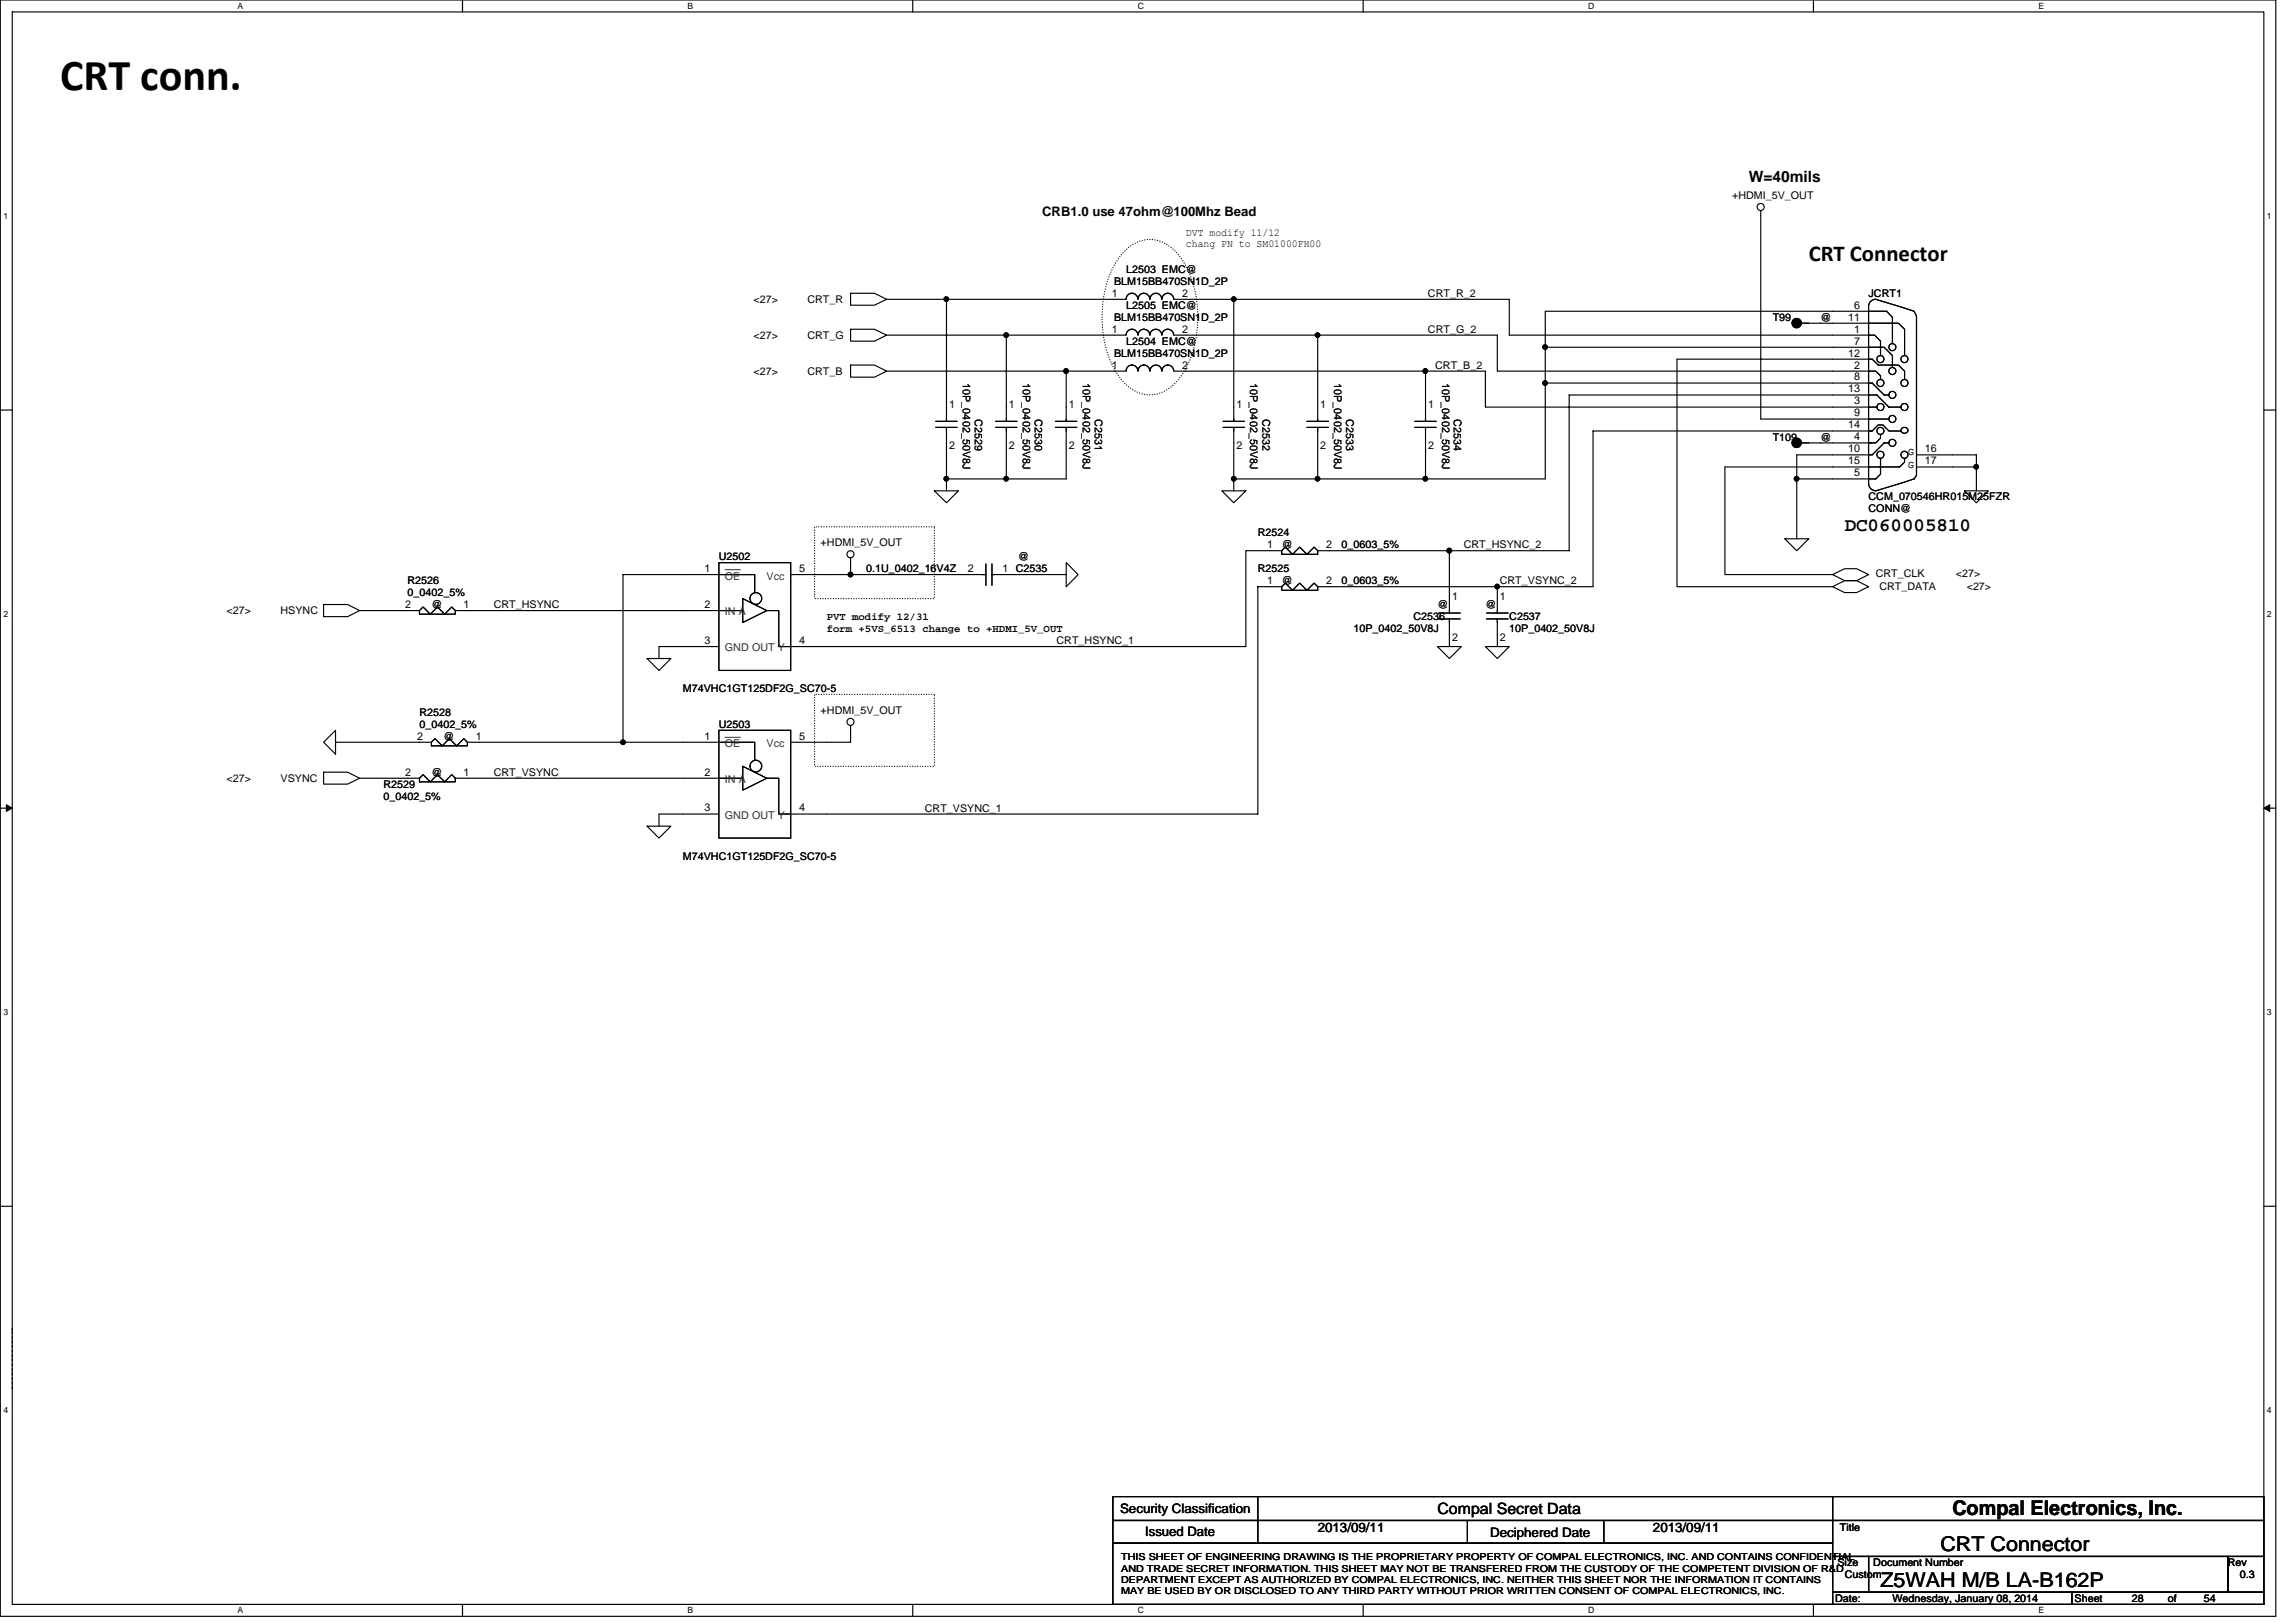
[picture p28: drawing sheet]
<svg xmlns="http://www.w3.org/2000/svg" width="297mm" height="210mm" viewBox="0 0 297 210" stroke-linecap="round" stroke-linejoin="round" font-family="sans-serif">
<defs><g id="words">
<text font-size="5.7" x="7.8" y="11.6">CRT conn.</text>
<text font-size="2.9" x="234" y="33.8">CRT Connector</text>
<g font-size="2.6">
<text x="252.6" y="196.1">Compal Electronics, Inc.</text>
<text x="251" y="200.7">CRT Connector</text>
<text x="243.3" y="205.3">Z5WAH M/B LA-B162P</text>
</g>
<text font-size="2.5" x="238.7" y="68.7">DC060005810</text>
<g font-size="2">
<text x="226.2" y="23.6">W=40mils</text>
<text x="186" y="195.9">Compal Secret Data</text>
</g>
<g font-size="1.7">
<text x="134.8" y="27.9">CRB1.0 use 47ohm@100Mhz Bead</text>
<text x="144.9" y="195.8">Security Classification</text>
<text x="148.2" y="198.8">Issued Date</text>
<text x="170.5" y="198.3">2013/09/11</text>
<text x="192.8" y="198.9">Deciphered Date</text>
<text x="213.8" y="198.3">2013/09/11</text>
</g>
<g font-size="1.4">
<text x="224.1" y="25.7">+HDMI_5V_OUT</text>
<text x="145.7" y="35.3">L2503 EMC@</text>
<text x="153.4" y="30.5">DVT modify 11/12</text>
<text x="153.4" y="32">chang PN to SM01000FH00</text>
<text x="97.5" y="39.2">&lt;27&gt;</text>
<text x="104.5" y="39.2">CRT_R</text>
<text x="143.8" y="38.4">1</text>
<text x="144.1" y="36.9">BLM15BB470SN1D_2P</text>
<text x="144.1" y="41.5">BLM15BB470SN1D_2P</text>
<text x="145.7" y="40">L2505 EMC@</text>
<text x="152.9" y="38.4">2</text>
<text x="184.7" y="38.4">CRT_R_2</text>
<text x="229.3" y="41.5">T99</text>
<text x="235.5" y="41.5">@</text>
<text x="239.1" y="41.5">11</text>
<text x="239.9" y="39.9">6</text>
<text x="241.7" y="38.4">JCRT1</text>
<text x="97.5" y="43.9">&lt;27&gt;</text>
<text x="104.5" y="43.9">CRT_G</text>
<text x="143.8" y="43">1</text>
<text x="143.8" y="47.7">1</text>
<text x="144.1" y="46.2">BLM15BB470SN1D_2P</text>
<text x="145.7" y="44.6">L2504 EMC@</text>
<text x="152.9" y="43">2</text>
<text x="152.9" y="47.7">2</text>
<text x="184.7" y="43.1">CRT_G_2</text>
<text x="185.7" y="47.7">CRT_B_2</text>
<text x="239.1" y="46.1">12</text>
<text x="239.9" y="43">1</text>
<text x="239.9" y="44.6">7</text>
<text x="239.9" y="47.7">2</text>
<text x="97.5" y="48.5">&lt;27&gt;</text>
<text x="104.5" y="48.5">CRT_B</text>
<text x="122.8" y="52.9">1</text>
<text x="124.6" y="49.6" transform="rotate(90 124.6 49.6)">10P_0402_50V8J</text>
<text x="130.5" y="52.9">1</text>
<text x="132.3" y="49.6" transform="rotate(90 132.3 49.6)">10P_0402_50V8J</text>
<text x="138.3" y="52.9">1</text>
<text x="140.1" y="49.6" transform="rotate(90 140.1 49.6)">10P_0402_50V8J</text>
<text x="160" y="52.9">1</text>
<text x="161.8" y="49.6" transform="rotate(90 161.8 49.6)">10P_0402_50V8J</text>
<text x="170.8" y="52.9">1</text>
<text x="172.6" y="49.6" transform="rotate(90 172.6 49.6)">10P_0402_50V8J</text>
<text x="184.8" y="52.9">1</text>
<text x="186.6" y="49.6" transform="rotate(90 186.6 49.6)">10P_0402_50V8J</text>
<text x="239.1" y="50.8">13</text>
<text x="239.9" y="49.2">8</text>
<text x="239.9" y="52.3">3</text>
<text x="239.9" y="53.9">9</text>
<text x="122.8" y="58.1">2</text>
<text x="126.1" y="54.2" transform="rotate(90 126.1 54.2)">C2529</text>
<text x="130.5" y="58.1">2</text>
<text x="133.9" y="54.2" transform="rotate(90 133.9 54.2)">C2530</text>
<text x="138.3" y="58.1">2</text>
<text x="141.6" y="54.2" transform="rotate(90 141.6 54.2)">C2531</text>
<text x="160" y="58.1">2</text>
<text x="163.3" y="54.2" transform="rotate(90 163.3 54.2)">C2532</text>
<text x="170.8" y="58.1">2</text>
<text x="174.2" y="54.2" transform="rotate(90 174.2 54.2)">C2533</text>
<text x="184.8" y="58.1">2</text>
<text x="188.1" y="54.2" transform="rotate(90 188.1 54.2)">C2534</text>
<text x="229.3" y="57">T109</text>
<text x="235.5" y="57">@</text>
<text x="239.1" y="55.4">14</text>
<text x="239.1" y="58.5">10</text>
<text x="239.9" y="57">4</text>
<text x="246.9" y="58.9">G</text>
<text x="249" y="58.5">16</text>
<text x="239.1" y="60.1">15</text>
<text x="239.9" y="61.6">5</text>
<text x="241.7" y="64.8">CCM_070546HR015M25FZR</text>
<text x="246.9" y="60.6">G</text>
<text x="249" y="60.1">17</text>
<text x="106.2" y="70.7">+HDMI_5V_OUT</text>
<text x="162.7" y="69.4">R2524</text>
<text x="164" y="70.9">1</text>
<text x="165.8" y="71">@</text>
<text x="171.6" y="70.9">2</text>
<text x="173.6" y="71">0_0603_5%</text>
<text x="189.4" y="71">CRT_HSYNC_2</text>
<text x="241.7" y="66.3">CONN@</text>
<text x="52.7" y="75.6">R2526</text>
<text x="52.7" y="77.2">0_0402_5%</text>
<text x="91.1" y="74">1</text>
<text x="93" y="72.5">U2502</text>
<text x="103.4" y="74">5</text>
<text x="112.1" y="74.1">0.1U_0402_16V4Z</text>
<text x="125.2" y="74">2</text>
<text x="129.7" y="74">1 C2535</text>
<text x="131.7" y="72.5">@</text>
<text x="162.7" y="74.1">R2525</text>
<text x="164" y="75.6">1</text>
<text x="165.8" y="75.6">@</text>
<text x="171.6" y="75.6">2</text>
<text x="173.6" y="75.6">0_0603_5%</text>
<text x="187.9" y="77.6">1</text>
<text x="194" y="75.6">CRT_VSYNC_2</text>
<text x="194.1" y="77.6">1</text>
<text x="242.7" y="74.7">CRT_CLK</text>
<text x="243.1" y="76.4">CRT_DATA</text>
<text x="253" y="74.7">&lt;27&gt;</text>
<text x="254.4" y="76.4">&lt;27&gt;</text>
<text x="29.3" y="79.5">&lt;27&gt;</text>
<text x="36.3" y="79.5">HSYNC</text>
<text x="52.4" y="78.7">2</text>
<text x="55.8" y="78.7">@</text>
<text x="60" y="78.7">1</text>
<text x="63.9" y="78.7">CRT_HSYNC</text>
<text x="91.1" y="78.7">2</text>
<text x="91.1" y="83.3">3</text>
<text x="103.4" y="83.3">4</text>
<text x="107" y="80.2">PVT modify 12/31</text>
<text x="107" y="81.8">form +5VS_6513 change to +HDMI_5V_OUT</text>
<text x="136.7" y="83.4">CRT_HSYNC_1</text>
<text x="175.1" y="81.8">10P_0402_50V8J</text>
<text x="182.9" y="80.3">C2536</text>
<text x="186" y="78.7">@</text>
<text x="187.9" y="82.9">2</text>
<text x="192.2" y="78.7">@</text>
<text x="194.1" y="82.9">2</text>
<text x="195.3" y="80.3">C2537</text>
<text x="195.3" y="81.8">10P_0402_50V8J</text>
<text x="88.3" y="89.6">M74VHC1GT125DF2G_SC70-5</text>
<text x="54" y="95.7">2</text>
<text x="54.3" y="92.7">R2528</text>
<text x="54.3" y="94.2">0_0402_5%</text>
<text x="57.4" y="95.8">@</text>
<text x="61.5" y="95.7">1</text>
<text x="91.1" y="95.7">1</text>
<text x="93" y="94.2">U2503</text>
<text x="103.4" y="95.7">5</text>
<text x="106.2" y="92.4">+HDMI_5V_OUT</text>
<text x="29.3" y="101.2">&lt;27&gt;</text>
<text x="36.3" y="101.2">VSYNC</text>
<text x="49.6" y="102">R2529</text>
<text x="52.4" y="100.4">2</text>
<text x="55.8" y="100.4">@</text>
<text x="60" y="100.4">1</text>
<text x="63.9" y="100.4">CRT_VSYNC</text>
<text x="91.1" y="100.4">2</text>
<text x="49.6" y="103.5">0_0402_5%</text>
<text x="91.1" y="105">3</text>
<text x="103.4" y="105">4</text>
<text x="119.7" y="105">CRT_VSYNC_1</text>
<text x="88.3" y="111.3">M74VHC1GT125DF2G_SC70-5</text>
<text x="237.7" y="202.7">Size</text>
<text x="238" y="198.2">Title</text>
<text x="242.4" y="202.7">Document Number</text>
<text x="288.2" y="202.7">Rev</text>
<text x="237.4" y="207.3">Date:</text>
<text x="238.7" y="204.2">Custom</text>
<text x="244.8" y="207.3">Wednesday, January 08, 2014</text>
<text x="268.4" y="207.3">Sheet</text>
<text x="275.8" y="207.3">28</text>
<text x="280.5" y="207.3">of</text>
<text x="285.1" y="207.3">54</text>
<text x="289.8" y="204.2">0.3</text>
</g>
<g font-size="1.4" fill="#333">
<text x="93.8" y="75">OE</text>
<text x="99.2" y="75">Vcc</text>
<text x="93.8" y="79.7">IN A</text>
<text x="93.8" y="84.3">GND OUT Y</text>
<text x="93.8" y="96.7">OE</text>
<text x="93.8" y="101.3">IN A</text>
<text x="99.2" y="96.7">Vcc</text>
<text x="93.8" y="106">GND OUT Y</text>
</g>
<g font-size="1.2">
<text x="145.1" y="201.9">THIS SHEET OF ENGINEERING DRAWING IS THE PROPRIETARY PROPERTY OF COMPAL ELECTRONICS, INC. AND CONTAINS CONFIDENTIAL</text>
<text x="145.1" y="203.4">AND TRADE SECRET INFORMATION. THIS SHEET MAY NOT BE TRANSFERED FROM THE CUSTODY OF THE COMPETENT DIVISION OF R&amp;D</text>
<text x="145.1" y="204.8">DEPARTMENT EXCEPT AS AUTHORIZED BY COMPAL ELECTRONICS, INC. NEITHER THIS SHEET NOR THE INFORMATION IT CONTAINS</text>
<text x="145.1" y="206.2">MAY BE USED BY OR DISCLOSED TO ANY THIRD PARTY WITHOUT PRIOR WRITTEN CONSENT OF COMPAL ELECTRONICS, INC.</text>
</g>
<g font-size="1.1">
<text x="30.7" y="1.2">A</text>
<text x="89" y="1.2">B</text>
<text x="147.2" y="1.2">C</text>
<text x="205.5" y="1.2">D</text>
<text x="263.7" y="1.2">E</text>
<text x=".4" y="28.3">1</text>
<text x="293.3" y="28.3">1</text>
<text x=".4" y="79.8">2</text>
<text x="293.3" y="79.8">2</text>
<text x=".4" y="131.3">3</text>
<text x="293.3" y="131.3">3</text>
<text x=".4" y="182.9">4</text>
<text x="293.3" y="182.9">4</text>
<text x="30.7" y="208.8">A</text>
<text x="89" y="208.8">B</text>
<text x="147.2" y="208.8">C</text>
<text x="205.5" y="208.8">D</text>
<text x="263.7" y="208.8">E</text>
</g>
</g></defs>
<path d="M0 0h294.4v209.2h-294.4zM1.6 1.5h291.3v206.1h-291.3z" fill="none" stroke="#000" stroke-width=".15"/>
<g fill="#fff">
<path d="M30.7 .2h.8v1.2h-.8z"/>
<path d="M30.7 207.8h.8v1.2h-.8z"/>
</g>
<path d="M59.8 0v1.5M59.8 207.6v1.6" fill="none" stroke="#000" stroke-width=".15"/>
<g fill="#fff">
<path d="M89 .2h.7v1.2h-.7z"/>
<path d="M89 207.8h.7v1.2h-.7z"/>
</g>
<path d="M118.1 0v1.5M118.1 207.6v1.6" fill="none" stroke="#000" stroke-width=".15"/>
<g fill="#fff">
<path d="M147.2 .2h.8v1.2h-.8z"/>
<path d="M147.2 207.8h.8v1.2h-.8z"/>
</g>
<path d="M176.4 0v1.5M176.4 207.6v1.6" fill="none" stroke="#000" stroke-width=".15"/>
<g fill="#fff">
<path d="M205.5 .2h.8v1.2h-.8z"/>
<path d="M205.5 207.8h.8v1.2h-.8z"/>
</g>
<path d="M234.6 0v1.5M234.6 207.6v1.6" fill="none" stroke="#000" stroke-width=".15"/>
<g fill="#fff">
<path d="M263.7 .2h.8v1.2h-.8z"/>
<path d="M263.7 207.8h.8v1.2h-.8z"/>
<path d="M.4 27.3h.6v1.2h-.6z"/>
<path d="M293.3 27.3h.6v1.2h-.6z"/>
<path d="M.4 78.8h.6v1.3h-.6z"/>
<path d="M293.3 78.8h.6v1.3h-.6z"/>
</g>
<path d="M0 53.1h1.6M292.9 53.1h1.5" fill="none" stroke="#000" stroke-width=".15"/>
<g fill="#fff">
<path d="M.4 130.3h.6v1.3h-.6z"/>
<path d="M293.3 130.3h.6v1.3h-.6z"/>
</g>
<path d="M0 104.6h1.6M292.9 104.6h1.5" fill="none" stroke="#000" stroke-width=".15"/>
<path d="M.8 104.1l.8 .5-.8 .4zM292.9 104.6l.7-.5v.9z" fill="#000" stroke="#000" stroke-width=".13"/>
<g fill="#fff">
<path d="M.4 181.9h.6v1.2h-.6z"/>
<path d="M293.3 181.9h.6v1.2h-.6z"/>
</g>
<g fill="none" stroke="#000" stroke-width=".15">
<path d="M110 38h3.1l1.6 .7-1.6 .8h-3.1zM114.7 38.7h31M122.4 38.7v15.8M145.7 38.7a.76 .76 0 0 1 .7-.7 .76 .76 0 0 1 .8 .7 .77 .77 0 0 1 .8-.7 .77 .77 0 0 1 .8 .7M148.8 38.7a.76 .76 0 0 1 .7-.7 .76 .76 0 0 1 .8 .7M150.3 38.7a.76 .76 0 0 1 .8-.7 .76 .76 0 0 1 .7 .7M151.9 38.7h43.4v4.7h47.2l.8 .8v1.8M159.6 38.7v15.8M227.8 27.3v26.9h16.6M242.7 38.7a.9 .9 0 0 0-1 .9v23a.92 .92 0 0 0 1 .9M242.7 38.7l4.9 1.6 .3 .6v20.6l-.3 .5-4.9 1.5M110 42.6h3.1l1.6 .8-1.6 .8h-3.1z"/>
<path d="M110 47.2h3.1l1.6 .8-1.6 .8h-3.1zM114.7 43.4h15.5v11.1M114.7 48h31M121 55.3h2.8M121 54.5h2.8M122.4 55.3v8.2M128.8 55.3h2.8M128.8 54.5h2.8M130.2 55.3v6.7M130.2 43.4h15.5M136.5 55.3h2.8M136.5 54.5h2.8"/>
<path d="M137.9 48v6.5M137.9 55.3v6.7h-15.5M145.7 43.3a.76 .76 0 0 1 .7-.7 .76 .76 0 0 1 .8 .7 .77 .77 0 0 1 .8-.7 .77 .77 0 0 1 .8 .7M145.7 48a.76 .76 0 0 1 .7-.8 .76 .76 0 0 1 .8 .8 .77 .77 0 0 1 .8-.8 .77 .77 0 0 1 .8 .8M148.8 43.3a.76 .76 0 0 1 .7-.7 .76 .76 0 0 1 .8 .7M148.8 48a.76 .76 0 0 1 .7-.8 .76 .76 0 0 1 .8 .8M150.3 43.3a.76 .76 0 0 1 .8-.7 .76 .76 0 0 1 .7 .7M150.3 48a.76 .76 0 0 1 .8-.8 .76 .76 0 0 1 .7 .8M151.9 48h32.5v6.5M151.9 43.4h41.8v4.6h49l.6 .6v.5M159.6 55.3v8.2M161 55.3h-2.8"/>
<path d="M161 54.5h-2.8M169.1 55.3h2.8M169.1 54.5h2.8M170.5 43.4v11.1M170.5 55.3v6.7M183 55.3h2.8M183 54.5h2.8M184.4 48h7.8v4.7h50.6M184.4 55.3v6.7M199.9 44.9h43.9l1 1.1v1.6M199.9 49.6h42.3l1.6 1.5h.6M233.1 41.8h12.5l.8 .8v3.4"/>
<path d="M243.3 56.2v.5l-.6 .6h-9.6M243.3 59.3v2.1l-.6 .6h-10.3M244.4 57.3h-.6l-1.6 1.6h-9.8v10.8M244.8 44.5v-3.4l-.7-.8h-44.2v21.7h-40.3M245.9 55.8h-1.5l-.8-.8h-.6l-.8 .8h-36.1v20.1h-35.6M245.9 52.7h-1.5l-1.6-1.6h-39.8v20.2h-32.5M246.4 49.1v-1.1l-.8-.8h-2.6l-.8-.7h-25.2v29.4h20.1M246.4 59.3v.5l-.6 .6h-22.6v14h13.9M247.9 58.9h7.8v4.6M41.9 78.2h3.1l1.5 .8-1.5 .8h-3.1zM46.5 79h7.8M54.3 79l.4-.5 1 1 .9-1 .9 1 .9-1 .5 .5"/>
<path d="M54.3 79v.5h4.6v-.5M58.9 79h37.2M93 72.8h9.3v14h-9.3zM97.6 76.7v-2.3h-17v21.7M102.3 74.4h25.2M110 72.2v2.2M120.9 63.5h3.1l-1.6 1.6zM127.5 73v2.8M128.3 74.4h9.6M128.3 73v2.8M137.9 72.8l1.6 1.6-1.6 1.5zM158.1 63.5h3.1l-1.6 1.6z"/>
<path d="M165.8 71.3l.5-.5 .9 .9 .9-.9 1 .9 .9-.9 .5 .5M165.8 71.3v.4h4.7v-.4M165.8 71.3h-4.6v12.4h-60.4v-4.7h-1.6l-3.1-1.5v3.1l3.1-1.6M165.8 75.9l.5-.4 .9 .9 .9-.9 1 .9 .9-.9 .5 .4M165.8 75.9v.5h4.7v-.5M165.8 75.9h-3.1v29.4h-61.9v-4.6h-1.6l-3.1-1.5v3.1l3.1-1.6M186.1 79.3h2.8M187.5 71.3v8M192.3 79.3h2.8M193.7 75.9v3.4M230.9 69.7h3.1l-1.6 1.6zM237.1 74.4l1.6-.8h1.5l1.5 .8-1.5 .7h-1.5z"/>
<path d="M237.1 75.9l1.6-.8h1.5l1.5 .8-1.5 .8h-1.5zM247.9 60.4h7.8M254.1 63.5h3.1l-1.5 1.6zM41.9 96.1l1.5-1.6v3.1zM41.9 99.9h3.1l1.5 .8-1.5 .8h-3.1zM43.4 96.1h12.4M55.8 96.1l.5-.5 .9 .9 .9-.9 1 .9 .9-.9 .5 .5M55.8 96.1v.4h4.7v-.4M60.5 96.1h37.1v2.3M83.7 85.2h3.1l-1.5 1.6zM93 94.5h9.3v14h-9.3zM93 83.7h-7.7v1.5"/>
<path d="M110 93.9v2.2h-7.7M186 83.7h3.1l-1.6 1.5zM186.1 80.1h2.8M187.5 80.1v3.6M192.2 83.7h3.1l-1.6 1.5zM192.3 80.1h2.8M193.7 80.1v3.6M46.5 100.7h7.8M54.3 100.7l.4-.5 1 1 .9-1 .9 1 .9-1 .5 .5M54.3 100.7v.5h4.6v-.5M58.9 100.7h37.2M83.7 106.9h3.1l-1.5 1.6z"/>
<path d="M93 105.3h-7.7v1.6M0 156.1h1.6M292.9 156.1h1.5M144 193.7h93.1v3.1h-93.1zM144 196.8h93.1v2.9h-93.1zM144 199.7h93.1v7.9h-93.1zM162.7 193.7v6M189.8 196.8v2.9M207.5 196.8v2.9M237.1 193.7h55.8v3.1h-55.8zM237.1 196.8h55.8v4.6h-55.8zM237.1 201.4h4.6v4.7h-4.6z"/>
<path d="M237.1 206.1h31v1.5h-31zM241.7 201.4h46.5v4.7h-46.5zM268.1 206.1h24.8v1.5h-24.8zM288.2 201.4h4.7v4.7h-4.7z"/>
<circle cx="227.8" cy="26.8" r=".46"/>
<circle cx="243.3" cy="49.6" r=".46"/>
<circle cx="243.3" cy="55.8" r=".46"/>
<circle cx="243.3" cy="46.5" r=".46"/>
<circle cx="243.3" cy="52.7" r=".46"/>
<circle cx="243.3" cy="58.9" r=".46"/>
<circle cx="244.8" cy="48" r=".46"/>
<circle cx="244.8" cy="51.1" r=".46"/>
<circle cx="244.8" cy="57.3" r=".46"/>
<circle cx="244.8" cy="44.9" r=".46"/>
<circle cx="244.8" cy="54.2" r=".46"/>
<circle cx="246.4" cy="49.6" r=".46"/>
<circle cx="246.4" cy="46.5" r=".46"/>
<circle cx="246.4" cy="52.7" r=".46"/>
<circle cx="246.4" cy="58.9" r=".46"/>
<circle cx="246.4" cy="55.7" r=".42"/>
<circle cx="97.8" cy="77.4" r=".76"/>
<circle cx="110" cy="71.7" r=".46"/>
<circle cx="97.8" cy="99.1" r=".76"/>
<circle cx="110" cy="93.4" r=".46"/>
</g>
<path d="M1.6 179.7v-7.7M1.6 172h.1" fill="none" stroke="#000" stroke-width=".15" stroke-dasharray=".3 .3"/>
<path d="M145.6 32.4a4.3 4.3 0 0 1 6.3 0 12.2 12.2 0 0 1 3.1 8.6 12.2 12.2 0 0 1-3.1 8.7 4.2 4.2 0 0 1-6.3 0 12.2 12.2 0 0 1-3-8.7 12.2 12.2 0 0 1 3-8.6zM105.4 68.2h15.5v9.3h-15.5zM105.4 89.9h15.5v9.3h-15.5z" fill="none" stroke="#000" stroke-width=".15" stroke-dasharray="0 .3"/>
<g fill="#000" stroke="#000" stroke-width=".15">
<circle cx="122.4" cy="38.7" r=".3"/>
<circle cx="159.6" cy="38.7" r=".3"/>
<circle cx="130.2" cy="43.4" r=".3"/>
<circle cx="137.9" cy="48" r=".3"/>
<circle cx="170.5" cy="43.4" r=".3"/>
<circle cx="184.4" cy="48" r=".3"/>
<circle cx="199.9" cy="49.6" r=".3"/>
<circle cx="199.9" cy="44.9" r=".3"/>
<circle cx="232.4" cy="57.3" r=".61"/>
<circle cx="232.4" cy="41.8" r=".61"/>
<circle cx="110" cy="74.4" r=".3"/>
<circle cx="122.4" cy="62" r=".3"/>
<circle cx="130.2" cy="62" r=".3"/>
<circle cx="159.6" cy="62" r=".3"/>
<circle cx="170.5" cy="62" r=".3"/>
<circle cx="184.4" cy="62" r=".3"/>
<circle cx="187.5" cy="71.3" r=".31"/>
<circle cx="193.7" cy="75.9" r=".3"/>
<circle cx="232.4" cy="62" r=".3"/>
<circle cx="255.7" cy="60.4" r=".3"/>
<circle cx="80.6" cy="96.1" r=".3"/>
</g>
<path d="M93.8 73.7h2M93.8 95.4h2" fill="none" stroke="#333" stroke-width=".13"/>
<use href="#words"/>
</svg>
